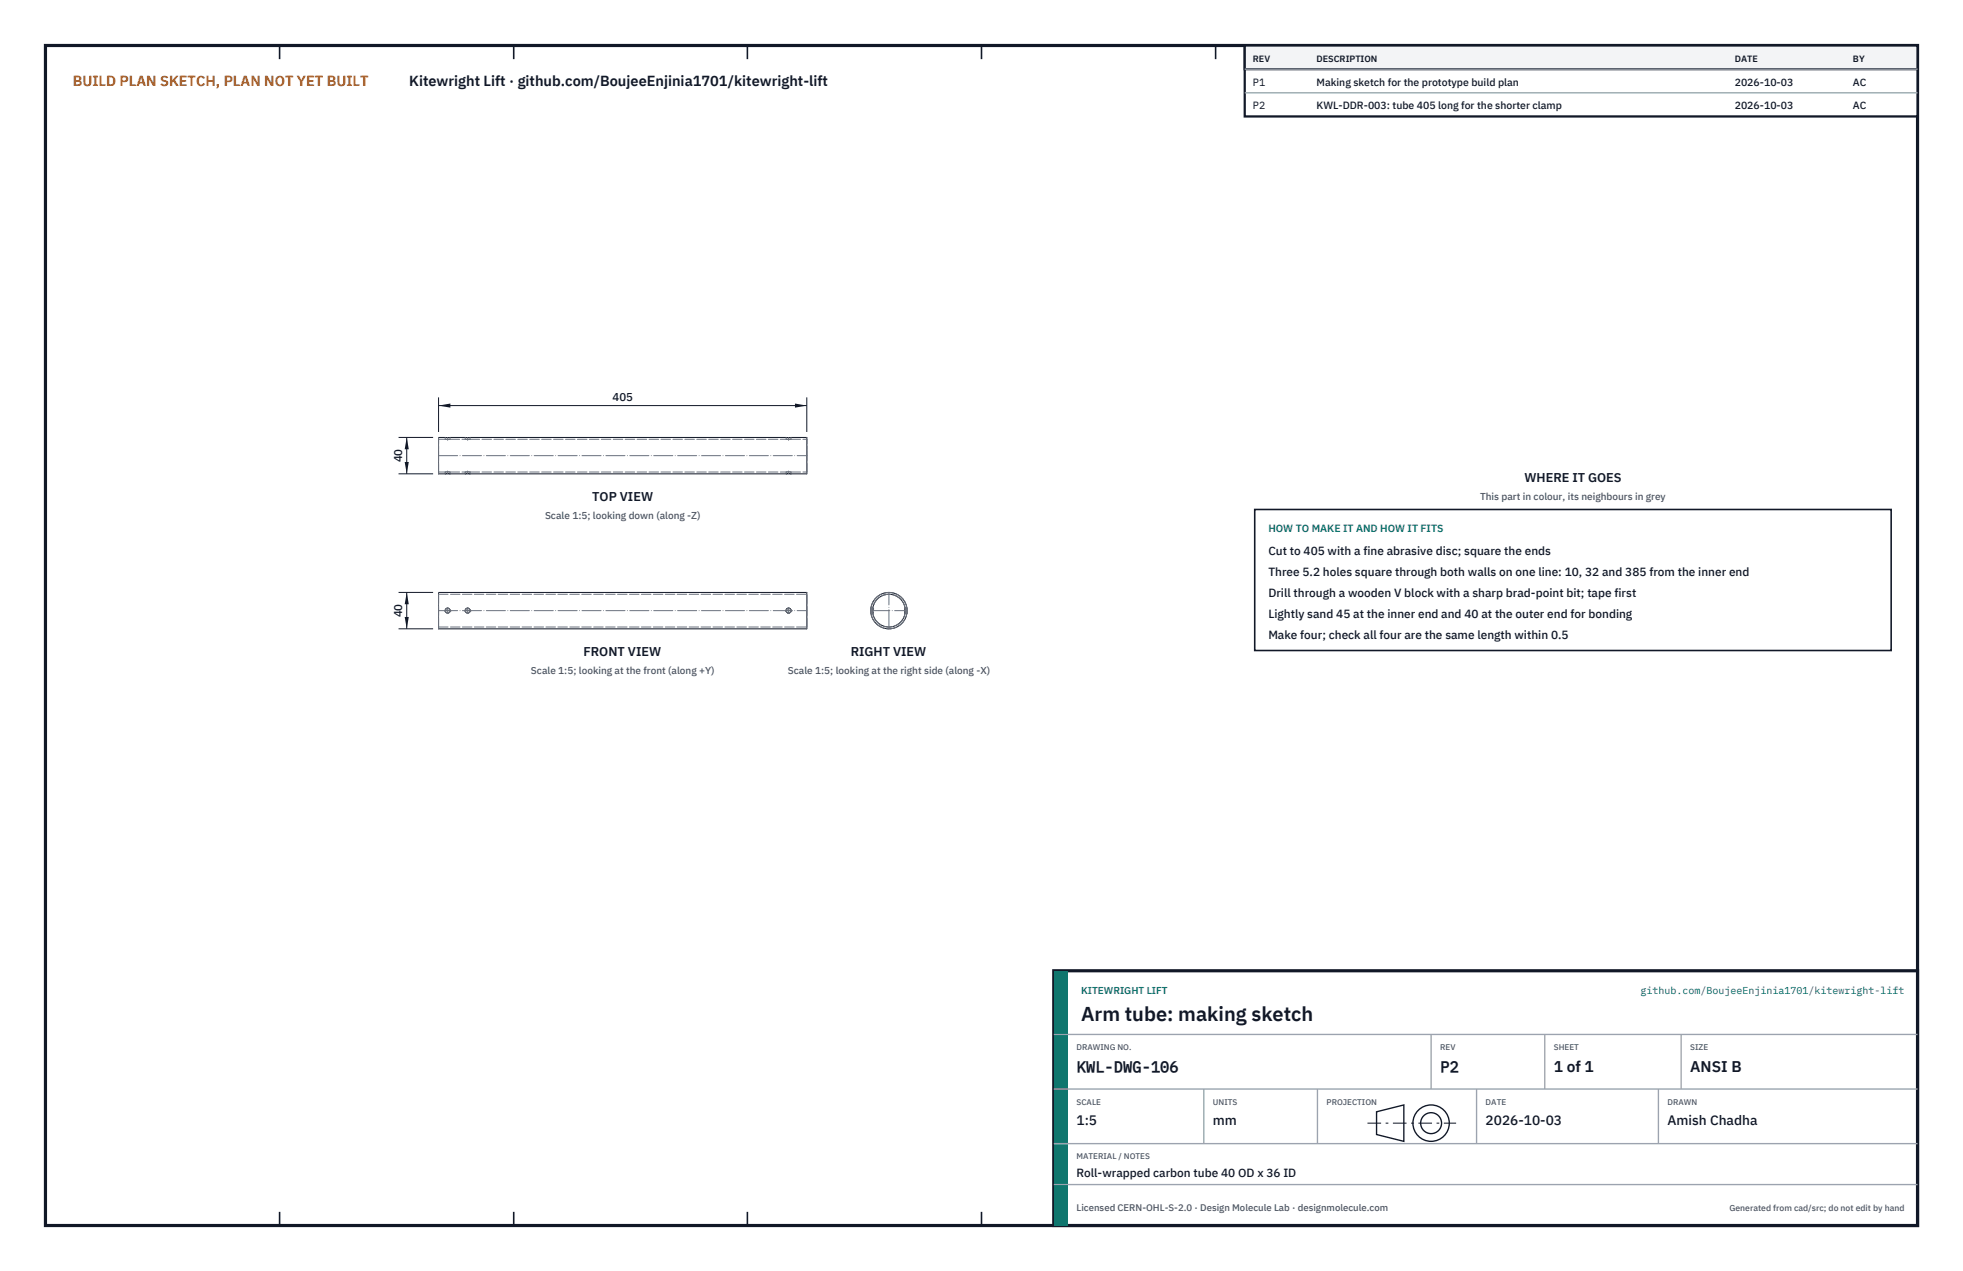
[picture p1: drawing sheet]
<svg xmlns="http://www.w3.org/2000/svg" width="432mm" height="279mm" viewBox="0 0 432 279" stroke-linecap="round" stroke-linejoin="round" font-family="sans-serif">
<defs><g id="words">
<text font-size="4.4" fill="#111827" x="237.8" y="224.4">Arm tube: making sketch</text>
<g font-size="3.4" fill="#111827">
<text x="236.8" y="235.6">KWL-DWG-106</text>
<text x="316.8" y="235.6">P2</text>
<text x="341.8" y="235.6">1 of 1</text>
<text x="371.8" y="235.6">ANSI B</text>
</g>
<text font-size="3.2" fill="#b45309" x="16" y="19">BUILD PLAN SKETCH, PLAN NOT YET BUILT</text>
<text font-size="3.2" fill="#111827" x="90" y="19">Kitewright Lift · github.com/BoujeeEnjinia1701/kitewright-lift</text>
<g font-size="3" fill="#111827">
<text x="236.8" y="247.2">1:5</text>
<text x="266.8" y="247.2">mm</text>
<text x="326.8" y="247.2">2026-10-03</text>
<text x="366.8" y="247.2">Amish Chadha</text>
</g>
<g font-size="2.8" fill="#111827">
<text x="335.3" y="106">WHERE IT GOES</text>
<text x="130.3" y="110.2">TOP VIEW</text>
<text x="128.4" y="144.3">FRONT VIEW</text>
<text x="187.1" y="144.3">RIGHT VIEW</text>
</g>
<g font-size="2.6" fill="#111827">
<text x="279" y="122">Cut to 405 with a fine abrasive disc; square the ends</text>
<text x="279" y="126.6">Three 5.2 holes square through both walls on one line: 10, 32 and 385 from the inner end</text>
<text x="279" y="131.2">Drill through a wooden V block with a sharp brad-point bit; tape first</text>
<text x="279" y="135.8">Lightly sand 45 at the inner end and 40 at the outer end for bonding</text>
<text x="279" y="140.4">Make four; check all four are the same length within 0.5</text>
<text x="236.8" y="258.8">Roll-wrapped carbon tube 40 OD x 36 ID</text>
</g>
<g font-size="2.5" fill="#111827">
<text x="134.7" y="88.2">405</text>
<text x="88.5" y="101.6" transform="rotate(-90 88.5 101.6)">40</text>
<text x="88.5" y="135.7" transform="rotate(-90 88.5 135.7)">40</text>
</g>
<g font-size="2.3" fill="#111827">
<text x="275.6" y="18.8">P1</text>
<text x="275.6" y="24">P2</text>
<text x="289.6" y="18.8">Making sketch for the prototype build plan</text>
<text x="289.6" y="24">KWL-DDR-003: tube 405 long for the shorter clamp</text>
<text x="381.6" y="18.8">2026-10-03</text>
<text x="381.6" y="24">2026-10-03</text>
<text x="407.6" y="18.8">AC</text>
<text x="407.6" y="24">AC</text>
</g>
<text font-size="2.3" fill="#0f766e" x="279" y="117">HOW TO MAKE IT AND HOW IT FITS</text>
<g font-size="2.2" fill="#4b5563">
<text x="325.6" y="110">This part in colour, its neighbours in grey</text>
<text x="119.9" y="114.2">Scale 1:5; looking down (along -Z)</text>
<text x="116.8" y="148.3">Scale 1:5; looking at the front (along +Y)</text>
<text x="173.3" y="148.3">Scale 1:5; looking at the right side (along -X)</text>
</g>
<g font-size="2.2" fill="#0f766e">
<text x="237.8" y="218.4">KITEWRIGHT LIFT</text>
<text x="360.9" y="218.4">github.com/BoujeeEnjinia1701/kitewright-lift</text>
</g>
<text font-size="2.1" fill="#4b5563" x="236.8" y="266.2">Licensed CERN-OHL-S-2.0 · Design Molecule Lab · designmolecule.com</text>
<g font-size="2" fill="#111827">
<text x="275.6" y="13.6">REV</text>
<text x="289.6" y="13.6">DESCRIPTION</text>
<text x="381.6" y="13.6">DATE</text>
<text x="407.6" y="13.6">BY</text>
</g>
<text font-size="1.9" fill="#4b5563" x="380.4" y="266.2">Generated from cad/src; do not edit by hand</text>
<g font-size="1.8" fill="#4b5563">
<text x="236.8" y="230.8">DRAWING NO.</text>
<text x="316.8" y="230.8">REV</text>
<text x="341.8" y="230.8">SHEET</text>
<text x="371.8" y="230.8">SIZE</text>
<text x="236.8" y="242.8">SCALE</text>
<text x="266.8" y="242.8">UNITS</text>
<text x="291.8" y="242.8">PROJECTION</text>
<text x="326.8" y="242.8">DATE</text>
<text x="366.8" y="242.8">DRAWN</text>
<text x="236.8" y="254.8">MATERIAL / NOTES</text>
</g>
</g></defs>
<path d="M10 10h411.8v259.4h-411.8z" fill="none" stroke="#111827" stroke-width=".7" stroke-linecap="butt"/>
<g fill="none" stroke="#111827" stroke-width=".35">
<path d="M61.5 10v3M113 10v3M164.4 10v3M215.9 10v3M267.4 10v3M318.9 10v3M370.3 10v3M61.5 266.4v3M113 266.4v3M164.4 266.4v3M215.9 266.4v3M267.4 266.4v3"/>
<path d="M318.9 266.4v3M370.3 266.4v3"/>
</g>
<g fill="none" stroke="#111727" stroke-width=".22">
<path d="M96.5 96.2h81v8h-81zM96.5 130.2h81v8h-81zM98 134.4v.2M98.1 134.7h.1M98.9 133.9a.53 .53 0 0 0-.6-.1 .53 .53 0 0 0-.3 .6M98.9 134h.1M99 134.1v.1M99 134.2l-.1 .3M102.4 134.4v.2M102.5 134.7h.1M103.3 133.9a.53 .53 0 0 0-.6-.1 .53 .53 0 0 0-.3 .6M103.3 134h.1"/>
<path d="M103.4 134.1v.1M103.4 134.2l-.1 .3M172.9 134.1a.53 .53 0 0 0 .5 .7 .53 .53 0 0 0 .6-.6M173 134.4v.2M173.1 134.7h.1M173.9 133.9a.53 .53 0 0 0-.6-.1 .53 .53 0 0 0-.3 .6M173.9 134h.1M173.9 134a.53 .53 0 0 0-.5-.3 .53 .53 0 0 0-.4 .4M174 134.1v.1M174 134.2l-.1 .3M191.9 134.3l.1 .5M191.9 134.3v.1"/>
<path d="M192 133.9l-.1 .3M192 134.6v.2M192 133.9h.1M192 134.7v.1M192 133.7l-.1 .3M192 133.7v.2M192 133.7l-.1 .5M199.1 133.7v.3M199.1 133.7h.1M199.1 133.7v.1M199.1 133.7v.5M199.1 133.8v.1"/>
<path d="M199.1 134.7v.1M199.1 133.9h.1M199.1 134.6v.2M199.1 133.9v.3M199.1 134.3v.1M199.1 134.3v.5"/>
<circle cx="98.5" cy="134.2" r=".53"/>
<circle cx="102.9" cy="134.2" r=".53"/>
<circle cx="173.5" cy="134.2" r=".53"/>
<circle cx="195.5" cy="134.2" r="3.6"/>
<circle cx="195.5" cy="134.2" r="4"/>
</g>
<g fill="none" stroke="#6a7180" stroke-width=".22" stroke-dasharray="2.1 .5">
<path d="M96.5 96.6v7.2M96.5 96.6h1.4M97.9 96.6h1.1M97.9 96.2v.4M99 96.6h-1.1M99 96.2v.4M99 96.6h3.3M102.3 96.6h1.1M102.3 96.2v.4M103.4 96.6h-1.1M103.4 96.2v.4M103.4 96.6h69.5"/>
<path d="M172.9 96.6h1.1M172.9 96.2v.4M174 96.6h-1.1M174 96.2v.4M174 96.6h3.5M177.5 96.6v7.2M96.5 100.2v-4M96.5 104.2v-4M96.5 100.2v-3.6M96.5 103.8v-3.6M96.5 103.8h1.4M97.9 103.8h1.1"/>
<path d="M97.9 103.8v.4M99 103.8v.4M99 103.8h-1.1M99 103.8h3.3M102.3 103.8h1.1M102.3 103.8v.4M103.4 103.8v.4M103.4 103.8h-1.1M103.4 103.8h69.5M172.9 103.8h1.1M172.9 103.8v.4M174 103.8v.4"/>
<path d="M174 103.8h-1.1M174 103.8h3.5M177.5 100.2v-4M177.5 104.2v-4M177.5 100.2v-3.6M177.5 103.8v-3.6M96.5 138.2v-8M96.5 137.8v-7.2M96.5 130.6v7.2M96.5 137.8h81M96.5 130.6h81M98 134.4h.1"/>
<path d="M98 134.4v.1M98 134.6l.1 .1M98.2 134.7h.5l.2-.2M98.9 133.9h.1M98.9 134v-.1M99 134.4h.1M99 134.1l-.1-.1M99 134.2a.53 .53 0 0 0-.8-.4 .53 .53 0 0 0-.1 .9 .53 .53 0 0 0 .9-.3v-.2M99 134.2h.1M102.4 134.4h.1M102.4 134.4v.1M102.4 134h.1"/>
<path d="M102.4 134.6l.1 .1M102.6 134.7h.5l.2-.2M103.3 133.9h.1M103.3 134v-.1M103.4 134.4h.1M103.4 134.1l-.1-.1M103.4 134.2a.53 .53 0 0 0-.8-.4 .53 .53 0 0 0-.1 .8 .53 .53 0 0 0 .9-.2v-.2M103.4 134.2a.53 .53 0 0 0-.8-.4 .53 .53 0 0 0-.1 .9 .53 .53 0 0 0 .9-.3v-.2M103.4 134.2h.1M173 134.1h-.1M173 134.4h.1M173 134.4v.1"/>
<path d="M173 134h.1M173 134.6l.1 .1M173.2 134.7h.5l.2-.2M173.9 133.9h.1M173.9 134.5h.1M173.9 134v-.1M174 134.4h.1M174 134.1l-.1-.1M174 134.2h.1M174 134.2a.53 .53 0 0 0-.8-.4 .53 .53 0 0 0-.1 .8 .53 .53 0 0 0 .9-.2v-.2M177.5 138.2v-8M177.5 137.8v-7.2"/>
<path d="M177.5 130.6v7.2M191.5 134.2l.1-.5M191.6 133.7v1.1M191.6 134.8l-.1-.6M191.9 134.3v-.1M191.9 134.2v.1M191.9 134.1v-.1M191.9 134.1v.2M191.9 134.4v.1M192 134.6v.1M192 133.9h.1M192 133.8h.1"/>
<path d="M192 133.7h.1M192 133.7h-.4M192 134.8h-.4M199.1 133.7h.1M199.1 134.8h.1M199.1 133.8h.1M199.1 133.9h.1M199.1 134.6v.1M199.1 134.4v.1M199.1 134.1v-.1M199.1 134.1v.2M199.1 134.3v-.1"/>
<path d="M199.1 134.2v.1M199.5 133.7v1.1M199.5 134.8v-.6M199.5 133.7h-.4M199.5 134.8h-.4M199.5 134.2v-.5"/>
<circle cx="195.5" cy="134.2" r="3.6"/>
<circle cx="195.5" cy="134.2" r="4"/>
</g>
<g fill="none" stroke="#6a7180" stroke-width=".22" stroke-dasharray="4.2 .5 0 .5">
<path d="M98.5 96.2v.6M102.9 96.2v.6M173.5 96.2v.6M96.5 100.2h81M98.5 103.5v.7M102.9 103.5v.7M173.5 103.5v.7M96.5 134.2h81M97.8 134.2h1.3M98.5 134.9v-1.3M102.2 134.2h1.3M102.9 134.9v-1.3"/>
<path d="M172.8 134.2h1.3M173.5 134.9v-1.3M191.5 134.2h8M192.2 134.2h-.7M195.5 138.2v-8M199.5 134.2h-.6"/>
</g>
<path d="M96.5 87.4v7.6M96.5 89.2h81M177.5 87.4v7.6" fill="none" stroke="#111827" stroke-width=".22"/>
<path d="M96.5 89.2l2.6-.5v.9zM174.9 88.7v.9l2.6-.4z" fill="#111827"/>
<path d="M87.7 96.2h7.6M89.5 96.2v8M87.7 104.2h7.6" fill="none" stroke="#111827" stroke-width=".22"/>
<path d="M89.5 96.2l-.5 2.6h.9zM89 101.6h.9l-.4 2.6z" fill="#111827"/>
<path d="M87.7 130.2h7.6M87.7 138.2h7.6M89.5 130.2v8" fill="none" stroke="#111827" stroke-width=".22"/>
<path d="M89.5 130.2l-.5 2.6h.9zM89 135.6h.9l-.4 2.6z" fill="#111827"/>
<path d="M276 112h140v31h-140z" fill="#fff" stroke="#111827" stroke-width=".35"/>
<path d="M273.8 10h148v15.6h-148z" fill="#fff" stroke="#111827" stroke-width=".5"/>
<path d="M273.8 10h148v5.2h-148z" fill="#f3f4f6" stroke="#111827" stroke-width=".5"/>
<path d="M273.8 15.2h148M273.8 20.4h148" fill="none" stroke="#9ca3af" stroke-width=".3"/>
<path d="M231.8 213.4h190v56h-190z" fill="#fff" stroke="#111827" stroke-width=".7" stroke-linecap="butt"/>
<path d="M231.8 213.4h3v56h-3z" fill="#0f766e"/>
<path d="M231.8 227.4h190M231.8 239.4h190M264.8 239.4v12M289.8 239.4v12M314.8 227.4v12M324.8 239.4v12M339.8 227.4v12M364.8 239.4v12M369.8 227.4v12M231.8 251.4h190M231.8 260.4h190" fill="none" stroke="#9ca3af" stroke-width=".3"/>
<g fill="none" stroke="#111827" stroke-width=".3">
<path d="M302.8 244.4l6-1.5v8l-6-1.5z"/>
<circle cx="314.8" cy="246.9" r="4"/>
<circle cx="314.8" cy="246.9" r="2.3"/>
</g>
<path d="M300.8 246.9h19.5" fill="none" stroke="#111827" stroke-width=".22" stroke-dasharray="3 1 .6 1" stroke-linecap="butt"/>
<use href="#words"/>
</svg>
